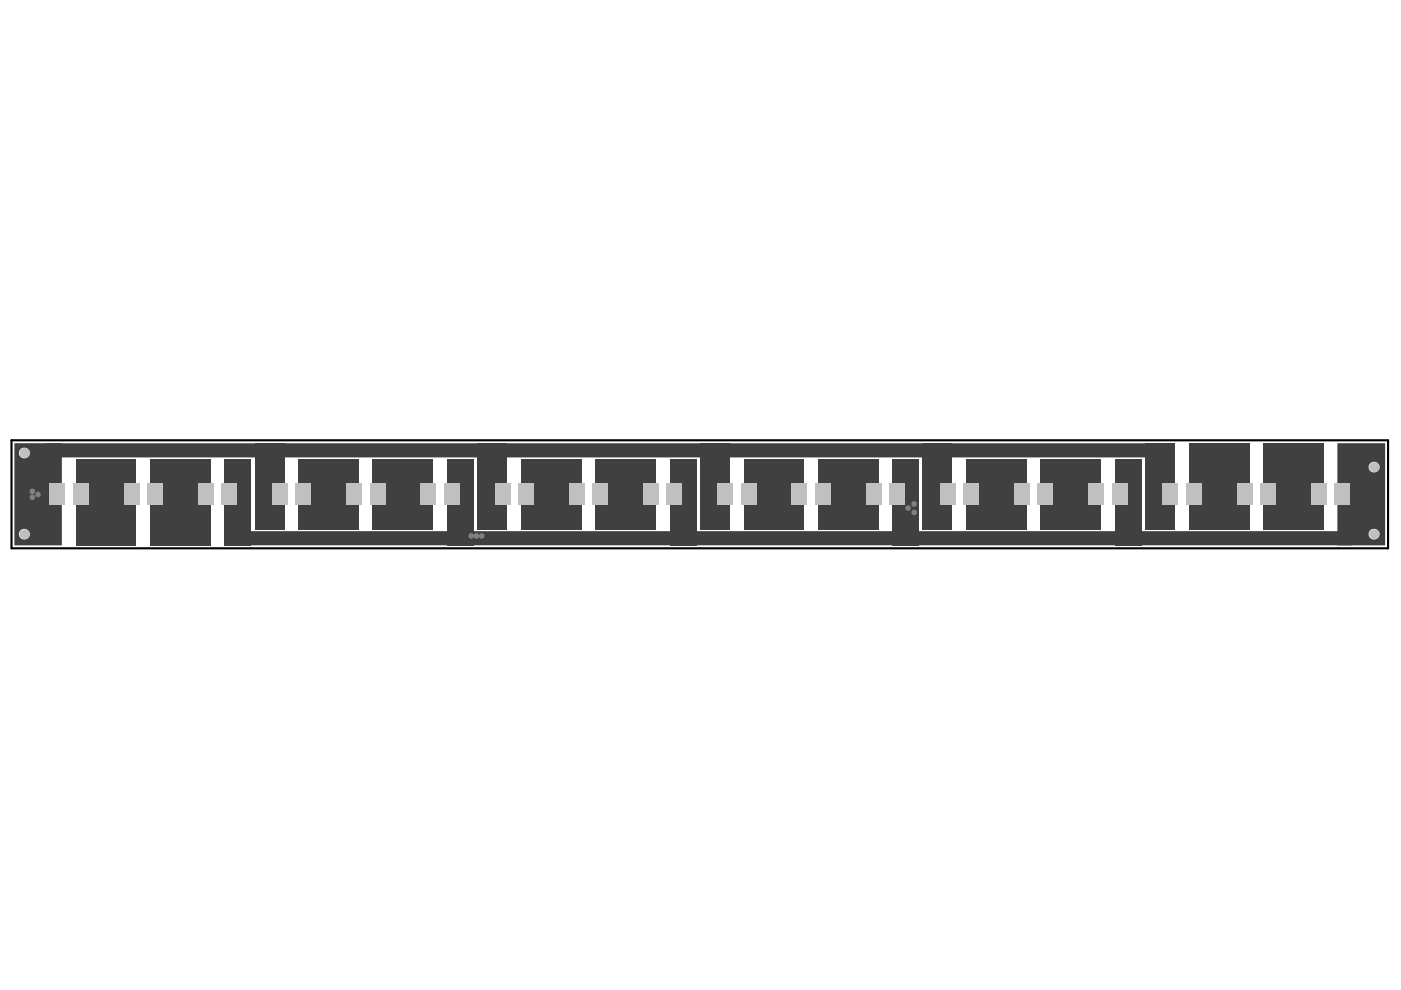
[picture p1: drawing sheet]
<svg xmlns="http://www.w3.org/2000/svg" width="297mm" height="210mm" viewBox="0 0 297 210" stroke-linecap="round" stroke-linejoin="round" font-family="sans-serif">
<g fill="#404040">
<path d="M242.8 94h6.3v18.2h-6.3z"/>
<path d="M195.6 94h6.3v18.2h-6.3z"/>
<path d="M148.4 94h6.3v18.2h-6.3z"/>
<path d="M94.8 97.4h5.7v18.2h-5.7z"/>
<path d="M47.6 97.4h5.7v18.2h-5.7z"/>
<path d="M236.4 97.4h5.6v18.2h-5.6z"/>
<path d="M252.1 94h12.7v18.2h-12.7z"/>
<path d="M267.8 94h12.8v18.2h-12.8z"/>
<path d="M189.2 97.4h5.6v18.2h-5.6z"/>
<path d="M204.9 97.4h12.7v14.8h-12.7z"/>
<path d="M220.6 97.4h12.8v14.8h-12.8z"/>
<path d="M142 97.4h5.7v18.2h-5.7z"/>
<path d="M157.7 97.4h12.7v14.8h-12.7z"/>
<path d="M110.5 97.4h12.8v14.8h-12.8z"/>
<path d="M101.2 94h6.3v18.2h-6.3z"/>
<path d="M63.3 97.4h12.8v14.8h-12.8z"/>
<path d="M54 94h6.3v18.2h-6.3z"/>
<path d="M16.2 97.4h12.7v18.2h-12.7z"/>
<path d="M126.3 97.4h12.7v14.8h-12.7z"/>
<path d="M173.4 97.4h12.8v14.8h-12.8z"/>
<path d="M31.9 97.4h12.7v18.2h-12.7z"/>
<path d="M79.1 97.4h12.7v14.8h-12.7z"/>
<path d="M283.6 94v21.6h10.1v-21.6zM290.2 99a1.14 1.14 0 0 1 2.2 0 1.14 1.14 0 0 1-2.2 0zM290.2 113.3a1.14 1.14 0 0 1 2.2 0 1.14 1.14 0 0 1-2.2 0z"/>
<path d="M3.1 94v21.6h10v-21.6zM4 96a1.15 1.15 0 0 1 2.3 0 1.15 1.15 0 0 1-2.3 0zM4 113.3a1.15 1.15 0 0 1 2.3 0 1.15 1.15 0 0 1-2.3 0z"/>
</g>
<path d="M9.9 95.5h236.3M50.6 114.1h235.8" fill="none" stroke="#404040" stroke-width="3"/>
<g fill="#808080">
<circle cx="102.1" cy="113.6" r=".6"/>
<circle cx="101" cy="113.6" r=".6"/>
<circle cx="99.9" cy="113.6" r=".6"/>
<circle cx="6.9" cy="104.2" r=".6"/>
<circle cx="6.9" cy="105.4" r=".6"/>
<circle cx="8.1" cy="104.8" r=".6"/>
<circle cx="193.8" cy="108.7" r=".6"/>
<circle cx="193.8" cy="106.9" r=".6"/>
<circle cx="192.5" cy="107.7" r=".6"/>
</g>
<g fill="#404040">
<circle cx="291.3" cy="99" r=".75"/>
<circle cx="5.1" cy="96" r=".75"/>
<circle cx="291.3" cy="113.3" r=".75"/>
<circle cx="5.1" cy="113.3" r=".75"/>
</g>
<g fill="#404040">
<path d="M283.1 102.7h3v4.2h-3z" fill-rule="evenodd"/>
<path d="M278.1 102.7h3v4.2h-3z" fill-rule="evenodd"/>
<path d="M267.3 102.7h3v4.2h-3z" fill-rule="evenodd"/>
<path d="M246.7 102.7h3v4.2h-3z" fill-rule="evenodd"/>
<path d="M230.9 102.7h3v4.2h-3z" fill-rule="evenodd"/>
<path d="M235.9 102.7h3v4.2h-3z" fill-rule="evenodd"/>
<path d="M220.1 102.7h3v4.2h-3z" fill-rule="evenodd"/>
<path d="M204.4 102.7h3v4.2h-3z" fill-rule="evenodd"/>
<path d="M199.5 102.7h3v4.2h-3z" fill-rule="evenodd"/>
<path d="M183.7 102.7h3v4.2h-3z" fill-rule="evenodd"/>
<path d="M172.9 102.7h3v4.2h-3z" fill-rule="evenodd"/>
<path d="M168 102.7h3v4.2h-3z" fill-rule="evenodd"/>
<path d="M157.2 102.7h3v4.2h-3z" fill-rule="evenodd"/>
<path d="M136.5 102.7h3v4.2h-3z" fill-rule="evenodd"/>
<path d="M120.8 102.7h3v4.2h-3z" fill-rule="evenodd"/>
<path d="M125.7 102.7h3v4.2h-3z" fill-rule="evenodd"/>
<path d="M110 102.7h3v4.2h-3z" fill-rule="evenodd"/>
<path d="M89.3 102.7h3v4.2h-3z" fill-rule="evenodd"/>
<path d="M78.6 102.7h2.9v4.2h-2.9z" fill-rule="evenodd"/>
<path d="M73.6 102.7h3v4.2h-3z" fill-rule="evenodd"/>
<path d="M62.8 102.7h3v4.2h-3z" fill-rule="evenodd"/>
<path d="M57.9 102.7h3v4.2h-3z" fill-rule="evenodd"/>
<path d="M47.1 102.7h3v4.2h-3z" fill-rule="evenodd"/>
<path d="M42.1 102.7h3v4.2h-3z" fill-rule="evenodd"/>
<path d="M26.4 102.7h3v4.2h-3z" fill-rule="evenodd"/>
<path d="M10.7 102.7h3v4.2h-3z" fill-rule="evenodd"/>
<path d="M15.6 102.7h3v4.2h-3z" fill-rule="evenodd"/>
<path d="M262.4 102.7h3v4.2h-3z" fill-rule="evenodd"/>
<path d="M251.6 102.7h3v4.2h-3z" fill-rule="evenodd"/>
<path d="M188.7 102.7h3v4.2h-3z" fill-rule="evenodd"/>
<path d="M215.2 102.7h3v4.2h-3z" fill-rule="evenodd"/>
<path d="M141.5 102.7h3v4.2h-3z" fill-rule="evenodd"/>
<path d="M152.3 102.7h3v4.2h-3z" fill-rule="evenodd"/>
<path d="M94.3 102.7h3v4.2h-3z" fill-rule="evenodd"/>
<path d="M105.1 102.7h3v4.2h-3z" fill-rule="evenodd"/>
<path d="M31.4 102.7h3v4.2h-3z" fill-rule="evenodd"/>
</g>
<g fill="#c0c0c0">
<circle cx="291.3" cy="99" r="1.05"/>
<circle cx="5.1" cy="96" r="1.05"/>
<circle cx="291.3" cy="113.3" r="1.05"/>
<circle cx="5.1" cy="113.3" r="1.05"/>
</g>
<g fill="#c0c0c0">
<path d="M282.9 102.6h3.3v4.5h-3.3z" fill-rule="evenodd"/>
<path d="M278 102.6h3.3v4.5h-3.3z" fill-rule="evenodd"/>
<path d="M267.2 102.6h3.3v4.5h-3.3z" fill-rule="evenodd"/>
<path d="M246.5 102.6h3.3v4.5h-3.3z" fill-rule="evenodd"/>
<path d="M230.8 102.6h3.3v4.5h-3.3z" fill-rule="evenodd"/>
<path d="M235.7 102.6h3.3v4.5h-3.3z" fill-rule="evenodd"/>
<path d="M220 102.6h3.3v4.5h-3.3z" fill-rule="evenodd"/>
<path d="M204.3 102.6h3.3v4.5h-3.3z" fill-rule="evenodd"/>
<path d="M199.3 102.6h3.3v4.5h-3.3z" fill-rule="evenodd"/>
<path d="M183.6 102.6h3.3v4.5h-3.3z" fill-rule="evenodd"/>
<path d="M172.8 102.6h3.3v4.5h-3.3z" fill-rule="evenodd"/>
<path d="M167.8 102.6h3.3v4.5h-3.3z" fill-rule="evenodd"/>
<path d="M157.1 102.6h3.3v4.5h-3.3z" fill-rule="evenodd"/>
<path d="M136.4 102.6h3.3v4.5h-3.3z" fill-rule="evenodd"/>
<path d="M120.6 102.6h3.3v4.5h-3.3z" fill-rule="evenodd"/>
<path d="M125.6 102.6h3.3v4.5h-3.3z" fill-rule="evenodd"/>
<path d="M109.9 102.6h3.3v4.5h-3.3z" fill-rule="evenodd"/>
<path d="M89.2 102.6h3.3v4.5h-3.3z" fill-rule="evenodd"/>
<path d="M78.4 102.6h3.3v4.5h-3.3z" fill-rule="evenodd"/>
<path d="M73.5 102.6h3.3v4.5h-3.3z" fill-rule="evenodd"/>
<path d="M62.7 102.6h3.3v4.5h-3.3z" fill-rule="evenodd"/>
<path d="M57.7 102.6h3.3v4.5h-3.3z" fill-rule="evenodd"/>
<path d="M46.9 102.6h3.3v4.5h-3.3z" fill-rule="evenodd"/>
<path d="M42 102.6h3.3v4.5h-3.3z" fill-rule="evenodd"/>
<path d="M26.3 102.6h3.3v4.5h-3.3z" fill-rule="evenodd"/>
<path d="M10.5 102.6h3.3v4.5h-3.3z" fill-rule="evenodd"/>
<path d="M15.5 102.6h3.3v4.5h-3.3z" fill-rule="evenodd"/>
<path d="M262.2 102.6h3.3v4.5h-3.3z" fill-rule="evenodd"/>
<path d="M251.4 102.6h3.4v4.5h-3.4z" fill-rule="evenodd"/>
<path d="M188.5 102.6h3.3v4.5h-3.3z" fill-rule="evenodd"/>
<path d="M215 102.6h3.3v4.5h-3.3z" fill-rule="evenodd"/>
<path d="M141.3 102.6h3.3v4.5h-3.3z" fill-rule="evenodd"/>
<path d="M152.1 102.6h3.3v4.5h-3.3z" fill-rule="evenodd"/>
<path d="M94.1 102.6h3.3v4.5h-3.3z" fill-rule="evenodd"/>
<path d="M104.9 102.6h3.3v4.5h-3.3z" fill-rule="evenodd"/>
<path d="M31.2 102.6h3.3v4.5h-3.3z" fill-rule="evenodd"/>
</g>
<path d="M2.4 93.4h291.9v22.9h-291.9z" fill="none" stroke="#000" stroke-width=".45"/>
</svg>
